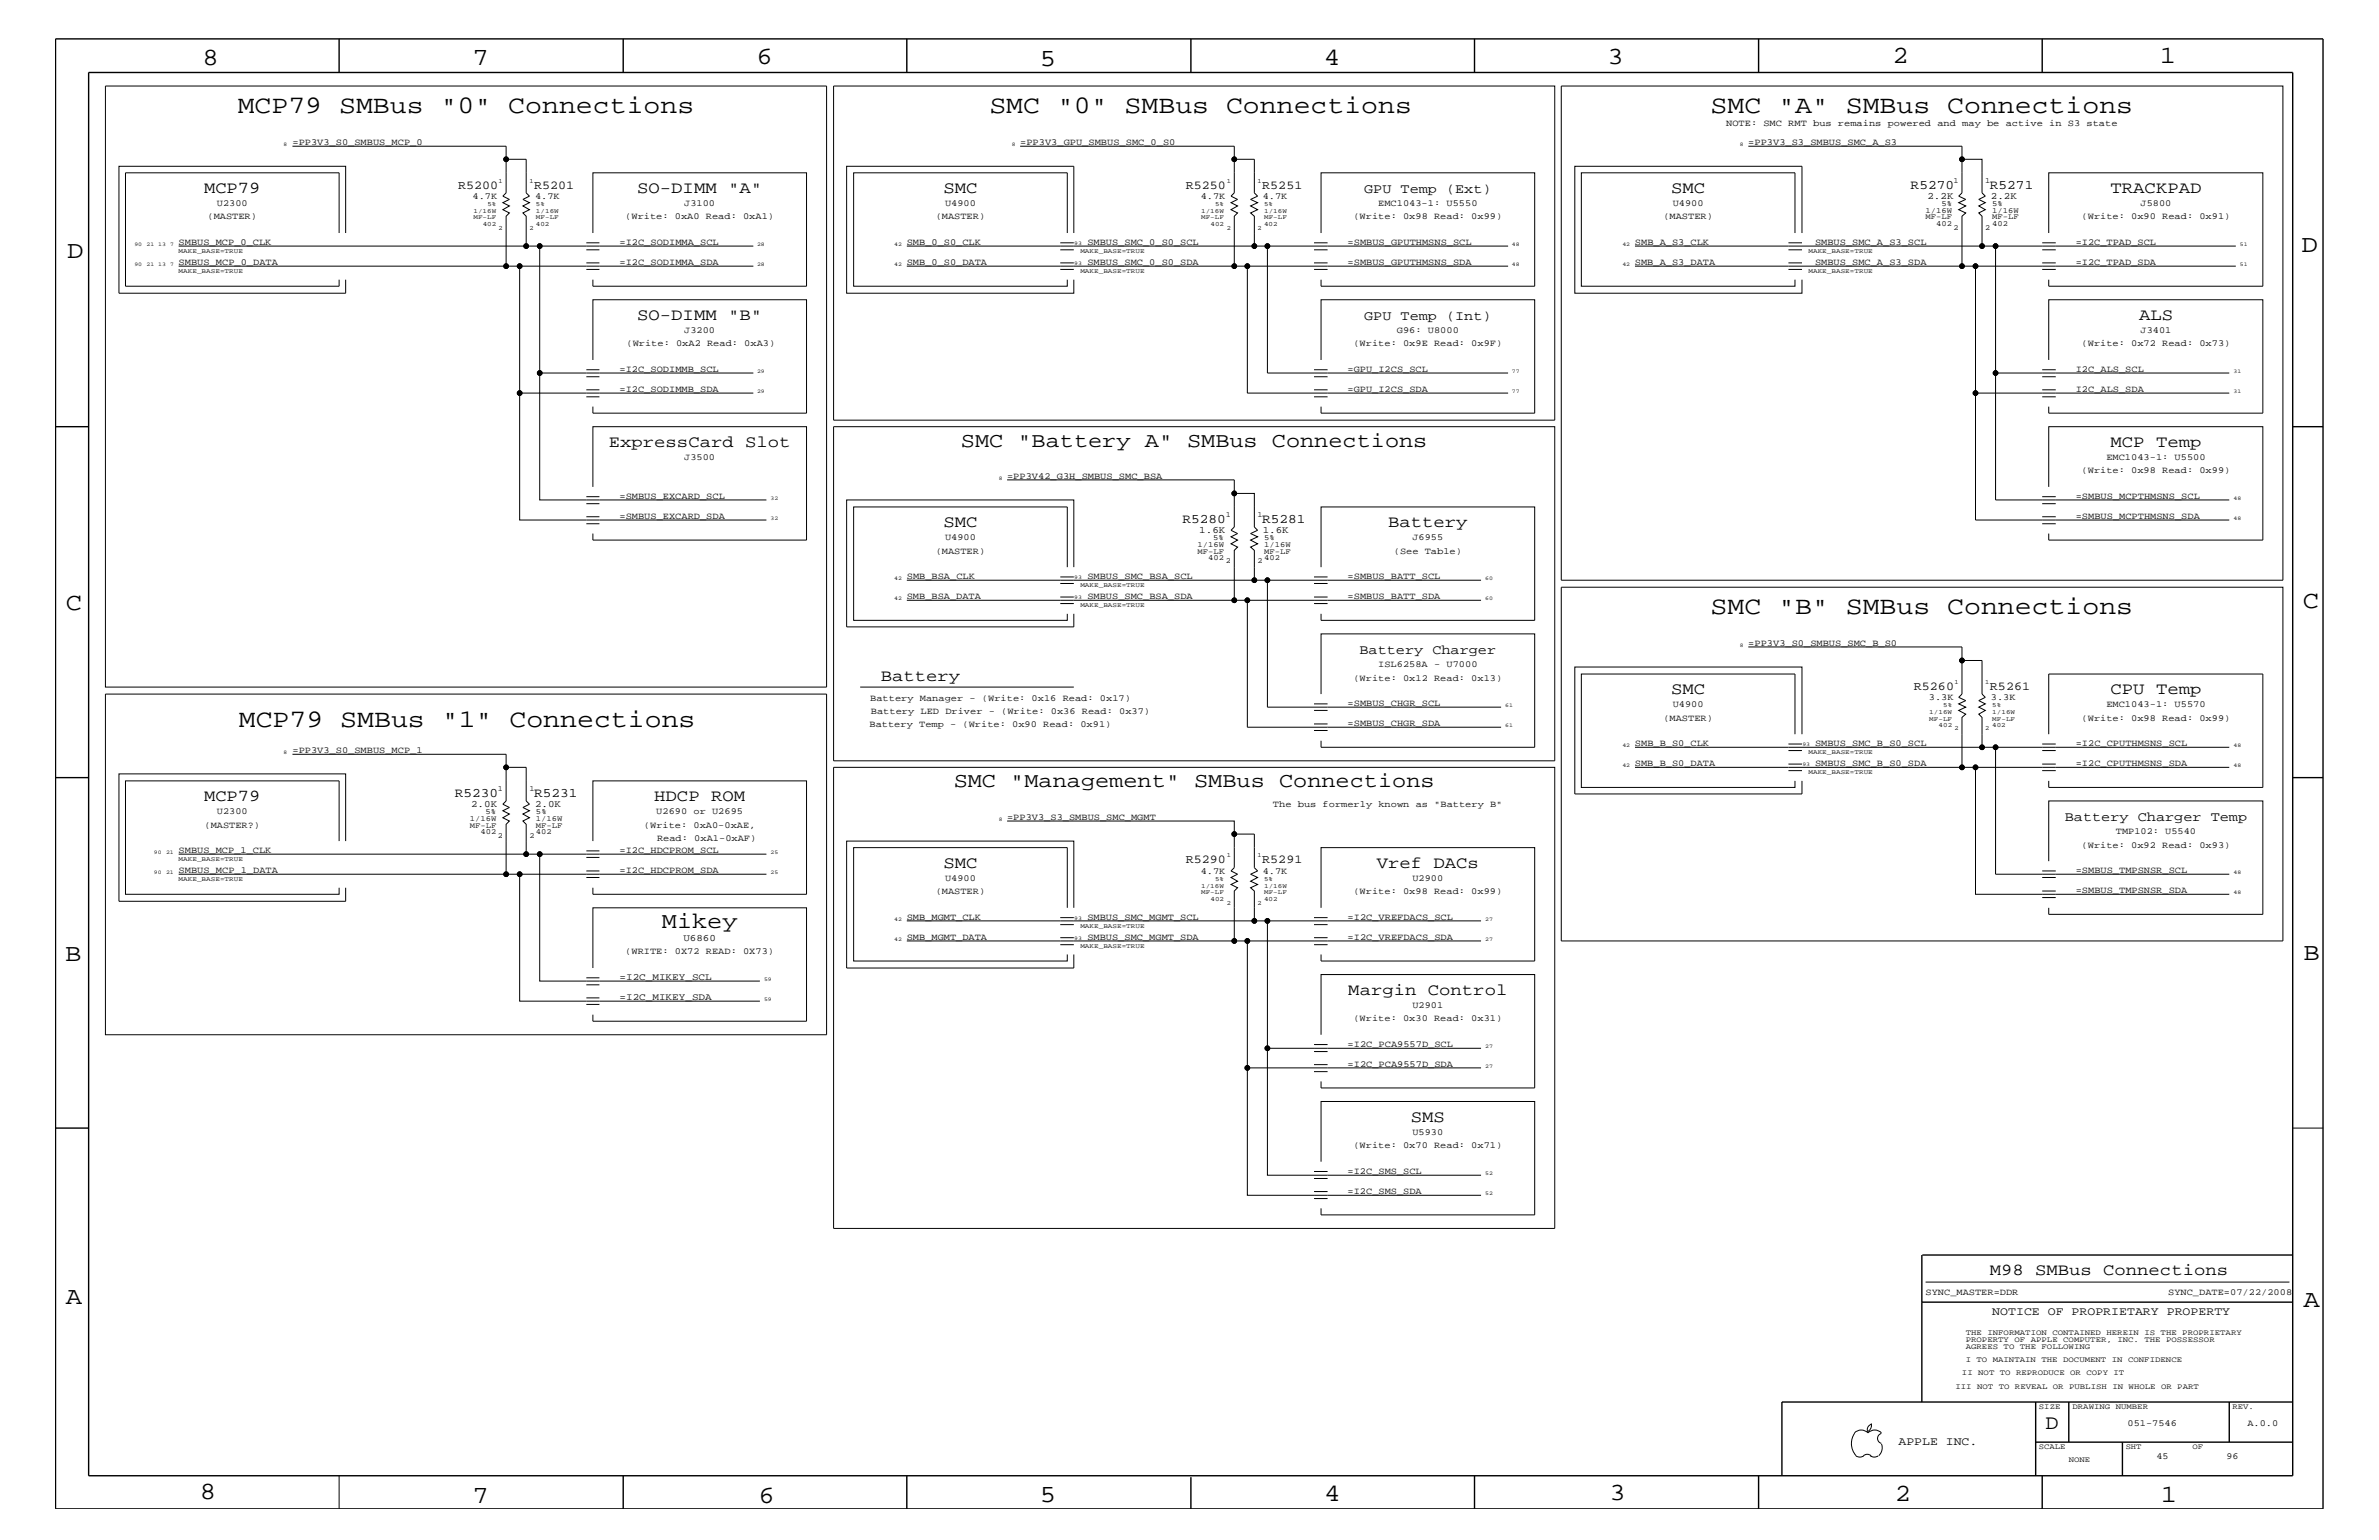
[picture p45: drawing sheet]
<svg xmlns="http://www.w3.org/2000/svg" width="432mm" height="279mm" viewBox="0 0 432 279" stroke-linecap="round" stroke-linejoin="round" font-family="sans-serif">
<defs><g id="words">
<g font-size="4.6">
<text x="43.1" y="20.4">MCP79 SMBus &quot;0&quot; Connections</text>
<text x="179.6" y="20.4">SMC &quot;0&quot; SMBus Connections</text>
<text x="310.5" y="20.4">SMC &quot;A&quot; SMBus Connections</text>
<text x="310.5" y="111.4">SMC &quot;B&quot; SMBus Connections</text>
<text x="43.3" y="131.9">MCP79 SMBus &quot;1&quot; Connections</text>
</g>
<g font-size="4.5">
<text x="36.7" y="11.7">8</text>
<text x="85.8" y="11.7">7</text>
<text x="137.3" y="11.5">6</text>
<text x="240.3" y="11.7">4</text>
<text x="291.8" y="11.5">3</text>
<text x="343.5" y="11.5">2</text>
<text x="392" y="11.5">1</text>
<text x="188.7" y="12.1">5</text>
<text x="12.2" y="46.8">D</text>
<text x="417.7" y="45.7">D</text>
<text x="11.9" y="110.6">C</text>
<text x="418" y="110.3">C</text>
<text x="11.9" y="174.3">B</text>
<text x="418.1" y="174.2">B</text>
<text x="11.9" y="236.7">A</text>
<text x="418.1" y="237.1">A</text>
<text x="36.2" y="271.9">8</text>
<text x="85.8" y="272.7">7</text>
<text x="137.7" y="272.7">6</text>
<text x="188.7" y="272.5">5</text>
<text x="240.4" y="272.3">4</text>
<text x="292.1" y="272.2">3</text>
<text x="343.9" y="272.3">2</text>
<text x="392.2" y="272.6">1</text>
</g>
<text font-size="4.1" x="120.1" y="168.3">Mikey</text>
<g font-size="3.8">
<text x="174.4" y="81.1">SMC &quot;Battery A&quot; SMBus Connections</text>
<text x="173.1" y="142.9">SMC &quot;Management&quot; SMBus Connections</text>
</g>
<text font-size="3.7" x="371.3" y="259.3">D</text>
<g font-size="3">
<text x="37" y="35">MCP79</text>
<text x="115.7" y="35">SO-DIMM &quot;A&quot;</text>
<text x="171.2" y="35">SMC</text>
<text x="303.3" y="35">SMC</text>
<text x="383.1" y="35">TRACKPAD</text>
<text x="115.7" y="58">SO-DIMM &quot;B&quot;</text>
<text x="388.2" y="58">ALS</text>
<text x="110.5" y="81.1">ExpressCard Slot</text>
<text x="383.1" y="81.1">MCP Temp</text>
<text x="171.2" y="95.6">SMC</text>
<text x="252" y="95.6">Battery</text>
<text x="159.9" y="123.5">Battery</text>
<text x="303.3" y="125.9">SMC</text>
<text x="383.1" y="125.9">CPU Temp</text>
<text x="37" y="145.3">MCP79</text>
<text x="118.7" y="145.3">HDCP ROM</text>
<text x="171.2" y="157.4">SMC</text>
<text x="249.9" y="157.4">Vref DACs</text>
<text x="244.7" y="180.5">Margin Control</text>
<text x="256.1" y="203.5">SMS</text>
<text x="361.1" y="231.3">M98 SMBus Connections</text>
</g>
<g font-size="2.5">
<text x="247.6" y="35">GPU Temp (Ext)</text>
<text x="247.6" y="58">GPU Temp (Int)</text>
<text x="246.8" y="118.6">Battery Charger</text>
<text x="374.8" y="149">Battery Charger Temp</text>
</g>
<g font-size="2.4">
<text x="346.8" y="34.2">R5270</text>
<text x="361.2" y="34.2">R5271</text>
<text x="214.6" y="94.9">R5280</text>
<text x="229.1" y="94.9">R5281</text>
<text x="82.5" y="144.6">R5230</text>
<text x="96.9" y="144.6">R5231</text>
</g>
<g font-size="2.2">
<text x="83.1" y="34.2">R5200</text>
<text x="96.9" y="34.2">R5201</text>
<text x="215.2" y="34.2">R5250</text>
<text x="229.1" y="34.2">R5251</text>
<text x="347.4" y="125.2">R5260</text>
<text x="361.2" y="125.2">R5261</text>
<text x="215.2" y="156.7">R5290</text>
<text x="229.1" y="156.7">R5291</text>
</g>
<g font-size="2.1">
<text x="361.6" y="238.6">NOTICE OF PROPRIETARY PROPERTY</text>
<text x="344.6" y="262.2">APPLE INC.</text>
</g>
<g font-size="1.8">
<text x="349.8" y="36.1">2.2K</text>
<text x="361.4" y="36.1">2.2K</text>
<text x="217.7" y="96.7">1.6K</text>
<text x="229.2" y="96.7">1.6K</text>
<text x="85.5" y="146.4">2.0K</text>
<text x="97.1" y="146.4">2.0K</text>
<text x="124" y="170.7">U6860</text>
<text x="112.4" y="177.7">=I2C_MIKEY_SCL</text>
<text x="112.4" y="181.4">=I2C_MIKEY_SDA</text>
</g>
<g font-size="1.7">
<text x="313.3" y="22.9">NOTE: SMC RMT bus remains powered and may be active in S3 state</text>
<text x="53.1" y="26.3">=PP3V3_S0_SMBUS_MCP_0</text>
<text x="185.2" y="26.3">=PP3V3_GPU_SMBUS_SMC_0_S0</text>
<text x="317.3" y="26.3">=PP3V3_S3_SMBUS_SMC_A_S3</text>
<text x="37.7" y="39.8">(MASTER)</text>
<text x="39.4" y="37.4">U2300</text>
<text x="85.8" y="36.1">4.7K</text>
<text x="97.1" y="36.1">4.7K</text>
<text x="113.5" y="39.8">(Write: 0xA0 Read: 0xA1)</text>
<text x="124.2" y="37.4">J3100</text>
<text x="169.8" y="39.8">(MASTER)</text>
<text x="171.5" y="37.4">U4900</text>
<text x="217.9" y="36.1">4.7K</text>
<text x="229.2" y="36.1">4.7K</text>
<text x="245.7" y="39.8">(Write: 0x98 Read: 0x99)</text>
<text x="250.1" y="37.4">EMC1043-1: U5550</text>
<text x="301.9" y="39.8">(MASTER)</text>
<text x="303.6" y="37.4">U4900</text>
<text x="377.8" y="39.8">(Write: 0x90 Read: 0x91)</text>
<text x="388.5" y="37.4">J5800</text>
<text x="32.4" y="44.4">SMBUS_MCP_0_CLK</text>
<text x="112.4" y="44.4">=I2C_SODIMMA_SCL</text>
<text x="164.6" y="44.4">SMB_0_S0_CLK</text>
<text x="197.4" y="44.4">SMBUS_SMC_0_S0_SCL</text>
<text x="244.6" y="44.4">=SMBUS_GPUTHMSNS_SCL</text>
<text x="296.8" y="44.4">SMB_A_S3_CLK</text>
<text x="329.4" y="44.4">SMBUS_SMC_A_S3_SCL</text>
<text x="376.8" y="44.4">=I2C_TPAD_SCL</text>
<text x="32.4" y="48">SMBUS_MCP_0_DATA</text>
<text x="112.4" y="48">=I2C_SODIMMA_SDA</text>
<text x="164.6" y="48">SMB_0_S0_DATA</text>
<text x="197.4" y="48">SMBUS_SMC_0_S0_SDA</text>
<text x="244.6" y="48">=SMBUS_GPUTHMSNS_SDA</text>
<text x="296.8" y="48">SMB_A_S3_DATA</text>
<text x="329.4" y="48">SMBUS_SMC_A_S3_SDA</text>
<text x="376.8" y="48">=I2C_TPAD_SDA</text>
<text x="113.7" y="62.9">(Write: 0xA2 Read: 0xA3)</text>
<text x="124.2" y="60.4">J3200</text>
<text x="245.7" y="62.9">(Write: 0x9E Read: 0x9F)</text>
<text x="253.5" y="60.4">G96: U8000</text>
<text x="377.8" y="62.9">(Write: 0x72 Read: 0x73)</text>
<text x="388.5" y="60.4">J3401</text>
<text x="112.4" y="71.1">=I2C_SODIMMB_SDA</text>
<text x="112.4" y="67.5">=I2C_SODIMMB_SCL</text>
<text x="244.6" y="71.1">=GPU_I2CS_SDA</text>
<text x="244.6" y="67.5">=GPU_I2CS_SCL</text>
<text x="376.8" y="67.5">I2C_ALS_SCL</text>
<text x="376.8" y="71.1">I2C_ALS_SDA</text>
<text x="124.2" y="83.5">J3500</text>
<text x="382.3" y="83.5">EMC1043-1: U5500</text>
<text x="182.8" y="86.9">=PP3V42_G3H_SMBUS_SMC_BSA</text>
<text x="377.8" y="85.9">(Write: 0x98 Read: 0x99)</text>
<text x="112.4" y="94.2">=SMBUS_EXCARD_SDA</text>
<text x="112.4" y="90.5">=SMBUS_EXCARD_SCL</text>
<text x="376.8" y="94.2">=SMBUS_MCPTHMSNS_SDA</text>
<text x="376.8" y="90.5">=SMBUS_MCPTHMSNS_SCL</text>
<text x="169.8" y="100.4">(MASTER)</text>
<text x="171.5" y="98">U4900</text>
<text x="253" y="100.4">(See Table)</text>
<text x="256.4" y="98">J6955</text>
<text x="164.6" y="105">SMB_BSA_CLK</text>
<text x="197.4" y="105">SMBUS_SMC_BSA_SCL</text>
<text x="244.6" y="105">=SMBUS_BATT_SCL</text>
<text x="164.6" y="108.7">SMB_BSA_DATA</text>
<text x="197.4" y="108.7">SMBUS_SMC_BSA_SDA</text>
<text x="244.6" y="108.7">=SMBUS_BATT_SDA</text>
<text x="317.3" y="117.2">=PP3V3_S0_SMBUS_SMC_B_S0</text>
<text x="245.7" y="123.5">(Write: 0x12 Read: 0x13)</text>
<text x="250.1" y="121">ISL6258A - U7000</text>
<text x="157.8" y="131.9">Battery Temp - (Write: 0x90 Read: 0x91)</text>
<text x="157.9" y="127.1">Battery Manager - (Write: 0x16 Read: 0x17)</text>
<text x="158.1" y="129.6">Battery LED Driver - (Write: 0x36 Read: 0x37)</text>
<text x="244.6" y="131.7">=SMBUS_CHGR_SDA</text>
<text x="244.6" y="128">=SMBUS_CHGR_SCL</text>
<text x="301.9" y="130.8">(MASTER)</text>
<text x="303.6" y="128.3">U4900</text>
<text x="350.1" y="127">3.3K</text>
<text x="361.4" y="127">3.3K</text>
<text x="377.8" y="130.8">(Write: 0x98 Read: 0x99)</text>
<text x="382.3" y="128.3">EMC1043-1: U5570</text>
<text x="53.1" y="136.6">=PP3V3_S0_SMBUS_MCP_1</text>
<text x="296.8" y="135.3">SMB_B_S0_CLK</text>
<text x="329.4" y="135.3">SMBUS_SMC_B_S0_SCL</text>
<text x="376.8" y="135.3">=I2C_CPUTHMSNS_SCL</text>
<text x="296.8" y="139">SMB_B_S0_DATA</text>
<text x="329.4" y="139">SMBUS_SMC_B_S0_SDA</text>
<text x="376.8" y="139">=I2C_CPUTHMSNS_SDA</text>
<text x="39.4" y="147.7">U2300</text>
<text x="119.1" y="147.7">U2690 or U2695</text>
<text x="182.8" y="148.7">=PP3V3_S3_SMBUS_SMC_MGMT</text>
<text x="231.1" y="146.5">The bus formerly known as &quot;Battery B&quot;</text>
<text x="32.4" y="154.7">SMBUS_MCP_1_CLK</text>
<text x="37.1" y="150.1">(MASTER?)</text>
<text x="112.4" y="154.7">=I2C_HDCPROM_SCL</text>
<text x="116.9" y="150.1">(Write: 0xA0-0xAE,</text>
<text x="119.3" y="152.6">Read: 0xA1-0xAF)</text>
<text x="377.8" y="153.8">(Write: 0x92 Read: 0x93)</text>
<text x="384" y="151.3">TMP102: U5540</text>
<text x="32.4" y="158.4">SMBUS_MCP_1_DATA</text>
<text x="112.4" y="158.4">=I2C_HDCPROM_SDA</text>
<text x="171.5" y="159.9">U4900</text>
<text x="217.9" y="158.5">4.7K</text>
<text x="229.2" y="158.5">4.7K</text>
<text x="256.4" y="159.9">U2900</text>
<text x="376.8" y="158.4">=SMBUS_TMPSNSR_SCL</text>
<text x="376.8" y="162">=SMBUS_TMPSNSR_SDA</text>
<text x="164.6" y="166.9">SMB_MGMT_CLK</text>
<text x="169.8" y="162.2">(MASTER)</text>
<text x="197.4" y="166.9">SMBUS_SMC_MGMT_SCL</text>
<text x="244.6" y="166.9">=I2C_VREFDACS_SCL</text>
<text x="245.7" y="162.2">(Write: 0x98 Read: 0x99)</text>
<text x="113.5" y="173.2">(WRITE: 0X72 READ: 0X73)</text>
<text x="164.6" y="170.5">SMB_MGMT_DATA</text>
<text x="197.4" y="170.5">SMBUS_SMC_MGMT_SDA</text>
<text x="244.6" y="170.5">=I2C_VREFDACS_SDA</text>
<text x="245.7" y="185.3">(Write: 0x30 Read: 0x31)</text>
<text x="256.4" y="182.9">U2901</text>
<text x="244.6" y="189.9">=I2C_PCA9557D_SCL</text>
<text x="244.6" y="193.6">=I2C_PCA9557D_SDA</text>
<text x="245.7" y="208.3">(Write: 0x70 Read: 0x71)</text>
<text x="256.4" y="205.9">U5930</text>
<text x="244.6" y="213">=I2C_SMS_SCL</text>
<text x="244.6" y="216.6">=I2C_SMS_SDA</text>
<text x="349.5" y="235">SYNC_MASTER=DDR</text>
<text x="393.5" y="235">SYNC_DATE=07/22/2008</text>
<text x="386.2" y="258.7">051-7546</text>
<text x="407.9" y="258.7">A.0.0</text>
<text x="391.4" y="264.7">45</text>
<text x="404.1" y="264.7">96</text>
</g>
<g font-size="1.4">
<text x="354.6" y="33.1">1</text>
<text x="360.3" y="33.1">1</text>
<text x="349.5" y="39.8">MF-LF</text>
<text x="349.5" y="38.6">1/16W</text>
<text x="351.5" y="41">402</text>
<text x="352.4" y="37.4">5%</text>
<text x="354.6" y="41.7">2</text>
<text x="360.3" y="41.7">2</text>
<text x="361.6" y="41">402</text>
<text x="361.6" y="39.8">MF-LF</text>
<text x="361.6" y="38.6">1/16W</text>
<text x="361.6" y="37.4">5%</text>
<text x="222.5" y="93.8">1</text>
<text x="228.3" y="93.8">1</text>
<text x="217.3" y="99.3">1/16W</text>
<text x="217.3" y="100.4">MF-LF</text>
<text x="219.3" y="101.6">402</text>
<text x="220.2" y="98">5%</text>
<text x="229.4" y="98">5%</text>
<text x="229.4" y="99.3">1/16W</text>
<text x="229.4" y="100.4">MF-LF</text>
<text x="229.4" y="101.6">402</text>
<text x="222.5" y="102.2">2</text>
<text x="228.3" y="102.2">2</text>
<text x="90.3" y="143.5">1</text>
<text x="96.1" y="143.5">1</text>
<text x="85.3" y="149">1/16W</text>
<text x="88.1" y="147.7">5%</text>
<text x="97.3" y="149">1/16W</text>
<text x="97.3" y="147.7">5%</text>
<text x="85.3" y="150.1">MF-LF</text>
<text x="87.2" y="151.3">402</text>
<text x="90.3" y="152">2</text>
<text x="96.1" y="152">2</text>
<text x="97.3" y="150.1">MF-LF</text>
<text x="97.3" y="151.3">402</text>
<text x="356.8" y="242.3">THE INFORMATION CONTAINED HEREIN IS THE PROPRIETARY</text>
<text x="356.8" y="243.5">PROPERTY OF APPLE COMPUTER, INC. THE POSSESSOR</text>
<text x="356.8" y="244.7">AGREES TO THE FOLLOWING</text>
<text x="354.9" y="252">III NOT TO REVEAL OR PUBLISH IN WHOLE OR PART</text>
<text x="356.1" y="249.5">II NOT TO REPRODUCE OR COPY IT</text>
<text x="356.8" y="247.1">I TO MAINTAIN THE DOCUMENT IN CONFIDENCE</text>
<text x="370.1" y="255.6">SIZE</text>
<text x="376.2" y="255.6">DRAWING NUMBER</text>
<text x="405.2" y="255.6">REV.</text>
<text x="370.1" y="262.9">SCALE</text>
<text x="385.8" y="262.9">SHT</text>
<text x="397.9" y="262.9">OF</text>
<text x="375.5" y="265.3">NONE</text>
</g>
<g font-size="1.2">
<text x="90.5" y="33.1">1</text>
<text x="96.1" y="33.1">1</text>
<text x="222.7" y="33.1">1</text>
<text x="228.3" y="33.1">1</text>
<text x="85.9" y="39.8">MF-LF</text>
<text x="85.9" y="38.6">1/16W</text>
<text x="87.6" y="41">402</text>
<text x="88.5" y="37.4">5%</text>
<text x="90.5" y="41.7">2</text>
<text x="96.1" y="41.7">2</text>
<text x="97.3" y="41">402</text>
<text x="97.3" y="39.8">MF-LF</text>
<text x="97.3" y="37.4">5%</text>
<text x="97.3" y="38.6">1/16W</text>
<text x="218" y="38.6">1/16W</text>
<text x="218" y="39.8">MF-LF</text>
<text x="219.7" y="41">402</text>
<text x="220.6" y="37.4">5%</text>
<text x="222.7" y="41.7">2</text>
<text x="228.3" y="41.7">2</text>
<text x="229.4" y="39.8">MF-LF</text>
<text x="229.4" y="37.4">5%</text>
<text x="229.4" y="38.6">1/16W</text>
<text x="229.4" y="41">402</text>
<text x="32.4" y="45.9">MAKE_BASE=TRUE</text>
<text x="196.1" y="45.9">MAKE_BASE=TRUE</text>
<text x="328.3" y="45.9">MAKE_BASE=TRUE</text>
<text x="32.4" y="49.6">MAKE_BASE=TRUE</text>
<text x="196.1" y="49.6">MAKE_BASE=TRUE</text>
<text x="328.3" y="49.6">MAKE_BASE=TRUE</text>
<text x="196.1" y="106.5">MAKE_BASE=TRUE</text>
<text x="196.1" y="110.2">MAKE_BASE=TRUE</text>
<text x="354.8" y="124.1">1</text>
<text x="360.3" y="124.1">1</text>
<text x="350.2" y="130.8">MF-LF</text>
<text x="350.2" y="129.6">1/16W</text>
<text x="351.9" y="131.9">402</text>
<text x="352.7" y="128.3">5%</text>
<text x="361.6" y="129.6">1/16W</text>
<text x="361.6" y="128.3">5%</text>
<text x="361.6" y="130.8">MF-LF</text>
<text x="361.6" y="131.9">402</text>
<text x="328.3" y="136.8">MAKE_BASE=TRUE</text>
<text x="354.8" y="132.5">2</text>
<text x="360.3" y="132.5">2</text>
<text x="328.3" y="140.4">MAKE_BASE=TRUE</text>
<text x="222.7" y="155.6">1</text>
<text x="228.3" y="155.6">1</text>
<text x="32.4" y="159.9">MAKE_BASE=TRUE</text>
<text x="32.4" y="156.2">MAKE_BASE=TRUE</text>
<text x="218" y="161.1">1/16W</text>
<text x="220.6" y="159.9">5%</text>
<text x="229.4" y="159.9">5%</text>
<text x="229.4" y="161.1">1/16W</text>
<text x="218" y="162.2">MF-LF</text>
<text x="219.7" y="163.5">402</text>
<text x="222.7" y="164.1">2</text>
<text x="228.3" y="164.1">2</text>
<text x="229.4" y="163.5">402</text>
<text x="229.4" y="162.2">MF-LF</text>
<text x="196.1" y="172">MAKE_BASE=TRUE</text>
<text x="196.1" y="168.3">MAKE_BASE=TRUE</text>
</g>
<g font-size="1">
<text x="51.5" y="26.5">8</text>
<text x="183.6" y="26.5">8</text>
<text x="315.8" y="26.5">8</text>
<text x="24.4" y="44.6">90</text>
<text x="26.6" y="44.6">21 13</text>
<text x="30.9" y="44.6">7</text>
<text x="137.4" y="44.6">28</text>
<text x="162.3" y="44.6">42</text>
<text x="195" y="44.4">93</text>
<text x="274.4" y="44.6">48</text>
<text x="294.5" y="44.6">42</text>
<text x="406.6" y="44.6">51</text>
<text x="24.4" y="48.3">90</text>
<text x="26.6" y="48.3">21 13</text>
<text x="30.9" y="48.3">7</text>
<text x="137.4" y="48.3">28</text>
<text x="162.3" y="48.3">42</text>
<text x="195" y="48">93</text>
<text x="274.4" y="48.3">48</text>
<text x="294.5" y="48.3">42</text>
<text x="406.6" y="48.3">51</text>
<text x="137.4" y="67.7">29</text>
<text x="137.4" y="71.3">29</text>
<text x="274.4" y="71.3">77</text>
<text x="274.4" y="67.7">77</text>
<text x="405.4" y="67.7">31</text>
<text x="405.4" y="71.3">31</text>
<text x="181.3" y="87.1">8</text>
<text x="139.9" y="94.3">32</text>
<text x="139.9" y="90.7">32</text>
<text x="405.4" y="94.3">48</text>
<text x="405.4" y="90.7">48</text>
<text x="162.3" y="105.3">42</text>
<text x="195" y="105">93</text>
<text x="269.6" y="105.3">60</text>
<text x="162.3" y="108.9">42</text>
<text x="195" y="108.7">93</text>
<text x="269.6" y="108.9">60</text>
<text x="315.8" y="117.4">8</text>
<text x="273.2" y="131.9">61</text>
<text x="273.2" y="128.3">61</text>
<text x="51.5" y="136.8">8</text>
<text x="294.5" y="135.6">42</text>
<text x="327.2" y="135.3">93</text>
<text x="405.4" y="135.6">48</text>
<text x="294.5" y="139.2">42</text>
<text x="327.2" y="139">93</text>
<text x="405.4" y="139.2">48</text>
<text x="181.3" y="149">8</text>
<text x="27.9" y="155">90</text>
<text x="30.1" y="155">21</text>
<text x="139.9" y="155">25</text>
<text x="27.9" y="158.6">90</text>
<text x="30.1" y="158.6">21</text>
<text x="139.9" y="158.6">25</text>
<text x="405.4" y="158.6">48</text>
<text x="162.3" y="167.1">42</text>
<text x="195" y="166.9">93</text>
<text x="269.6" y="167.1">27</text>
<text x="405.4" y="162.2">48</text>
<text x="162.3" y="170.7">42</text>
<text x="195" y="170.5">93</text>
<text x="269.6" y="170.7">27</text>
<text x="138.7" y="178">59</text>
<text x="138.7" y="181.6">59</text>
<text x="269.6" y="190.2">27</text>
<text x="269.6" y="193.7">27</text>
<text x="269.6" y="213.2">52</text>
<text x="269.6" y="216.9">52</text>
</g>
</g></defs>
<g fill="none" stroke="#000" stroke-width=".18">
<path d="M19.1 15.6h130.9v109.1h-130.9zM151.3 15.6h130.9v60.6h-130.9zM283.4 15.6h131v89.7h-131zM53.1 26.5h38.8v8.5l-.6 .6 1.2 .6-1.2 .6 1.2 .6-1.2 .6 1.2 .6-.6 .6v9.1h2.4M91.9 28.9h3.6v6.1l.6 .6-1.2 .6 1.2 .6-1.2 .6 1.2 .6-1.2 .6 .6 .6v5.4M185.2 26.5h38.8v2.4M317.3 26.5h38.8v2.4M32.4 48.3h59.5M32.4 44.6h104.3M61.6 42.3v-10.9h-38.8v20.5h38.8v-1.2M62.7 42.3v-12.1h-41.1v23h41.1v-2.5M94.3 48.3v23h42.4"/>
<path d="M94.3 48.3h42.4M98 44.6v23.1M106.4 48.9h2.4M106.4 47.7h2.4M106.4 45.3h2.4M106.4 44.1h2.4M107.6 42.3v-10.9h38.8v20.5h-38.8v-1.2M164.6 44.6h109.1M192.4 48.9h2.5M192.4 47.7h2.5M192.4 45.3h2.5M192.4 44.1h2.5"/>
<path d="M193.7 42.3v-10.9h-38.8v20.5h38.8v-1.2M194.9 42.3v-12.1h-41.2v23h41.2v-2.5M224 48.3h49.7M226.4 48.3v23h47.3M227.7 44.6v-5.4l-.7-.6 1.3-.6-1.3-.6 1.3-.6-1.3-.6 1.3-.6-.6-.6v-6.1h-3.7v6.1l-.6 .6 1.2 .6-1.2 .6 1.2 .6-1.2 .6 1.2 .6-.6 .6v9.1h-59.4M230 44.6v23.1h43.7M238.5 48.9h2.5M238.5 47.7h2.5M238.5 45.3h2.5M238.5 44.1h2.5M239.8 42.3v-10.9h38.8v20.5h-38.8v-1.2M296.8 44.6h62.9v-5.4l-.5-.6 1.1-.6-1.1-.6 1.1-.6-1.1-.6 1.1-.6-.6-.6v-6.1h-3.6v6.1l-.6 .6 1.3 .6-1.3 .6 1.3 .6-1.3 .6 1.3 .6-.7 .6v9.1"/>
<path d="M296.8 48.3h61.8M324.6 48.9h2.5M324.6 47.7h2.5M324.6 45.3h2.5M324.6 44.1h2.5M325.8 42.3v-10.9h-38.8v20.5h38.8v-1.2M327.1 42.3v-12.1h-41.3v23h41.3v-2.5M359.7 44.6h46.1M362.2 44.6v46.1h42.4M370.7 48.9h2.4M370.7 47.7h2.4M370.7 45.3h2.4"/>
<path d="M370.7 44.1h2.4M371.9 42.3v-10.9h38.8v20.5h-38.8v-1.2M405.8 48.3h-47.2v23h46M94.3 71.3v23h44.8M98 67.7v23h41.1M98 67.7h38.7M106.4 72h2.4M106.4 70.7h2.4M106.4 68.4h2.4M106.4 67.1h2.4M107.6 65.3v-10.9h38.8v20.6h-38.8v-1.2M151.3 77.4h130.9v60.6h-130.9z"/>
<path d="M238.5 72h2.5M238.5 70.7h2.5M238.5 68.4h2.5M238.5 67.1h2.5M239.8 65.3v-10.9h38.8v20.6h-38.8v-1.2M358.6 71.3v23h46M362.2 67.7h42.4M370.7 72h2.4M370.7 70.7h2.4M370.7 68.4h2.4M370.7 67.1h2.4M371.9 65.3v-10.9h38.8v20.6h-38.8v-1.2"/>
<path d="M106.4 91.4h2.4M106.4 90.1h2.4M106.4 95h2.4M106.4 93.8h2.4M107.6 88.3v-10.9h38.8v20.6h-38.8v-1.2M182.8 87.1h41.2v2.4h3.7v6.1l.6 .6-1.3 .6 1.3 .6-1.3 .6 1.3 .7-1.3 .6 .7 .6v5.4M224 89.5v6.1l-.6 .6 1.2 .6-1.2 .6 1.2 .6-1.2 .7 1.2 .6-.6 .6v9h-59.4M370.7 91.4h2.4M370.7 90.1h2.4M370.7 95h2.4M370.7 93.8h2.4M371.9 88.3v-10.9h38.8v20.6h-38.8v-1.2"/>
<path d="M164.6 105.3h104.2M192.4 109.5h2.5M192.4 108.3h2.5M192.4 105.9h2.5M192.4 104.7h2.5M193.7 102.9v-10.9h-38.8v20.6h38.8v-1.2M194.9 102.9v-12.2h-41.2v23h41.2v-2.3M224 108.9h44.8M226.4 108.9v23h46.1M230 105.3v23h42.5M238.5 109.5h2.5M238.5 108.3h2.5"/>
<path d="M238.5 105.9h2.5M238.5 104.7h2.5M239.8 102.9v-10.9h38.8v20.6h-38.8v-1.2M283.4 106.5h131v64.2h-131zM317.3 117.4h38.8v2.4M19.1 125.9h130.9v61.8h-130.9zM53.1 136.8h38.8v8.5l-.6 .6 1.2 .6-1.2 .6 1.2 .6-1.2 .7 1.2 .6-.6 .5v9.1h2.4M91.9 139.2h3.6v6.1l.6 .6-1.2 .6 1.2 .6-1.2 .6 1.2 .7-1.2 .6 .6 .5v5.5M151.3 139.2h130.9v83.7h-130.9zM156.1 124.7h38.8M238.5 132.5h2.5M238.5 131.3h2.5"/>
<path d="M238.5 128.9h2.5M238.5 127.7h2.5M239.8 125.9v-10.9h38.8v20.6h-38.8v-1.2M296.8 135.6h65.4M324.6 139.8h2.5M324.6 138.6h2.5M324.6 136.2h2.5M324.6 135h2.5M325.8 133.2v-10.9h-38.8v20.6h38.8v-1.2M327.1 133.2v-12.2h-41.3v23h41.3v-2.3M356.1 139.2h2.5M359.7 135.6v-5.4l-.5-.6 1.1-.7-1.1-.6 1.1-.6-1.1-.6 1.1-.6-.6-.6v-6.1h-3.6v6.1l-.6 .6 1.3 .6-1.3 .6 1.3 .6-1.3 .6 1.3 .7-.7 .6v9h-59.3"/>
<path d="M370.7 139.8h2.4M370.7 138.6h2.4M370.7 136.2h2.4M370.7 135h2.4M371.9 133.2v-10.9h38.8v20.6h-38.8v-1.2M404.6 135.6h-42.4v23h42.4M404.6 139.2h-46v23h46M32.4 158.6h59.5M32.4 155h106.7M61.6 152.6v-10.9h-38.8v20.5h38.8v-1.1M62.7 152.6v-12.2h-41.1v23.1h41.1v-2.4M94.3 158.6v23h43.6"/>
<path d="M94.3 158.6h44.8M98 155v23h39.9M106.4 159.2h2.4M106.4 158h2.4M106.4 155.6h2.4M106.4 154.4h2.4M107.6 152.6v-10.9h38.8v20.5h-38.8v-1.1M182.8 149h41.2v2.3h3.7v6.1l.6 .6-1.3 .6 1.3 .6-1.3 .7 1.3 .6-1.3 .6 .7 .6v5.4M224 151.3v6.1l-.6 .6 1.2 .6-1.2 .6 1.2 .7-1.2 .6 1.2 .6-.6 .6v9h-59.4M370.7 159.2h2.4M370.7 158h2.4M371.9 156.2v-10.9h38.8v20.6h-38.8v-1.2"/>
<path d="M106.4 178.7h2.4M106.4 177.4h2.4M107.6 175.6v-10.9h38.8v20.6h-38.8v-1.2M164.6 167.1h65.4M192.4 167.8h2.5M192.4 166.5h2.5M192.4 171.4h2.5M192.4 170.1h2.5M193.7 164.7v-10.9h-38.8v20.6h38.8v-1.2M194.9 164.7v-12.1h-41.2v23h41.2v-2.4M224 170.7h2.4M238.5 167.8h2.5"/>
<path d="M238.5 166.5h2.5M238.5 171.4h2.5M238.5 170.1h2.5M239.8 164.7v-10.9h38.8v20.6h-38.8v-1.2M268.8 170.7h-42.4v23h42.4M268.8 167.1h-38.8v23.1h38.8M370.7 162.8h2.4M370.7 161.7h2.4M106.4 182.2h2.4M106.4 181h2.4M226.4 193.7v23.2h42.4M230 190.2v23h38.8"/>
<path d="M238.5 190.8h2.5M238.5 189.5h2.5M238.5 194.4h2.5M238.5 193.2h2.5M239.8 187.7v-10.9h38.8v20.6h-38.8v-1.2M238.5 217.5h2.5M238.5 216.2h2.5M238.5 213.8h2.5M238.5 212.5h2.5M239.8 210.8v-11h38.8v20.6h-38.8v-1.2M416.1 204.7h5.5M349.5 232.6h66"/>
<path d="M336.6 260a1.69 1.69 0 0 1 2.4 0 1.72 1.72 0 0 1 2.5 0M339.6 258.3l.1 .1a1.27 1.27 0 0 1-.7 1.3M339.6 258.4a.99 .99 0 0 0-.6 1.4M61.6 267.7v6.1M336.6 260a3.3 3.3 0 0 0 .3 4.1M336.9 264.1l.7 .3 .7-.3M338.2 264.1l.7-.3 .7 .3M339.5 264.1l.7 .3 .7-.3M341.5 260.1a.93 .93 0 0 0-.7 .9 .93 .93 0 0 0 .7 .9M341.5 262l.1 .7a1.99 1.99 0 0 1-.6 1.4"/>
<circle cx="91.9" cy="28.9" r=".42"/>
<circle cx="224" cy="28.9" r=".42"/>
<circle cx="356.1" cy="28.9" r=".42"/>
<circle cx="91.9" cy="48.3" r=".42"/>
<circle cx="94.3" cy="48.3" r=".42"/>
<circle cx="95.5" cy="44.6" r=".42"/>
<circle cx="98" cy="44.6" r=".42"/>
<circle cx="224" cy="48.3" r=".42"/>
<circle cx="226.4" cy="48.3" r=".42"/>
<circle cx="227.7" cy="44.6" r=".42"/>
<circle cx="230" cy="44.6" r=".42"/>
<circle cx="356.1" cy="48.3" r=".42"/>
<circle cx="358.6" cy="48.3" r=".42"/>
<circle cx="359.7" cy="44.6" r=".42"/>
<circle cx="362.2" cy="44.6" r=".42"/>
<circle cx="94.3" cy="71.3" r=".42"/>
<circle cx="98" cy="67.7" r=".42"/>
<circle cx="358.6" cy="71.3" r=".42"/>
<circle cx="362.2" cy="67.7" r=".42"/>
<circle cx="224" cy="89.5" r=".42"/>
<circle cx="224" cy="108.9" r=".42"/>
<circle cx="226.4" cy="108.9" r=".42"/>
<circle cx="227.7" cy="105.3" r=".42"/>
<circle cx="230" cy="105.3" r=".42"/>
<circle cx="356.1" cy="119.8" r=".42"/>
<circle cx="91.9" cy="139.2" r=".42"/>
<circle cx="356.1" cy="139.2" r=".42"/>
<circle cx="358.6" cy="139.2" r=".42"/>
<circle cx="359.7" cy="135.6" r=".42"/>
<circle cx="362.2" cy="135.6" r=".42"/>
<circle cx="91.9" cy="158.6" r=".42"/>
<circle cx="94.3" cy="158.6" r=".42"/>
<circle cx="95.5" cy="155" r=".42"/>
<circle cx="98" cy="155" r=".42"/>
<circle cx="224" cy="151.3" r=".42"/>
<circle cx="224" cy="170.7" r=".42"/>
<circle cx="226.4" cy="170.7" r=".42"/>
<circle cx="227.7" cy="167.1" r=".42"/>
<circle cx="230" cy="167.1" r=".42"/>
<circle cx="226.4" cy="193.7" r=".42"/>
<circle cx="230" cy="190.2" r=".42"/>
</g>
<g fill="none" stroke="#000" stroke-width=".25">
<path d="M10.1 7.1h411.5v266.7h-411.5zM16.1 13.2h400v254.5h-400zM61.6 7.1v6.1M113.1 7.1v6.1M164.6 7.1v6.1M216.2 7.1v6.1M267.6 7.1v6.1M319.2 7.1v6.1M370.7 7.1v6.1M10.1 77.4h6M416.1 77.4h5.5M10.1 141.1h6"/>
<path d="M416.1 141.1h5.5M10.1 204.7h6M348.8 236.2h67.3M348.8 227.7v26.7M348.9 227.7h67.2M369.5 254.4v13.3M375.5 254.4v7.2M404.6 254.4v7.2M416.1 254.4h-92.7v13.3M113.1 267.7v6.1M164.6 267.7v6.1M216.2 268v5.8"/>
<path d="M267.6 267.7v6.1M319.2 267.7v6.1M369.5 261.6h46.6M370.7 267.7v6.1M385.2 261.6v6.1"/>
</g>
<g fill="#000">
<circle cx="91.9" cy="28.9" r=".42"/>
<circle cx="224" cy="28.9" r=".42"/>
<circle cx="356.1" cy="28.9" r=".42"/>
<circle cx="91.9" cy="48.3" r=".42"/>
<circle cx="94.3" cy="48.3" r=".42"/>
<circle cx="95.5" cy="44.6" r=".42"/>
<circle cx="98" cy="44.6" r=".42"/>
<circle cx="224" cy="48.3" r=".42"/>
<circle cx="226.4" cy="48.3" r=".42"/>
<circle cx="227.7" cy="44.6" r=".42"/>
<circle cx="230" cy="44.6" r=".42"/>
<circle cx="356.1" cy="48.3" r=".42"/>
<circle cx="358.6" cy="48.3" r=".42"/>
<circle cx="359.7" cy="44.6" r=".42"/>
<circle cx="362.2" cy="44.6" r=".42"/>
<circle cx="94.3" cy="71.3" r=".42"/>
<circle cx="98" cy="67.7" r=".42"/>
<circle cx="358.6" cy="71.3" r=".42"/>
<circle cx="362.2" cy="67.7" r=".42"/>
<circle cx="224" cy="89.5" r=".42"/>
<circle cx="224" cy="108.9" r=".42"/>
<circle cx="226.4" cy="108.9" r=".42"/>
<circle cx="227.7" cy="105.3" r=".42"/>
<circle cx="230" cy="105.3" r=".42"/>
<circle cx="356.1" cy="119.8" r=".42"/>
<circle cx="91.9" cy="139.2" r=".42"/>
<circle cx="356.1" cy="139.2" r=".42"/>
<circle cx="358.6" cy="139.2" r=".42"/>
<circle cx="359.7" cy="135.6" r=".42"/>
<circle cx="362.2" cy="135.6" r=".42"/>
<circle cx="91.9" cy="158.6" r=".42"/>
<circle cx="94.3" cy="158.6" r=".42"/>
<circle cx="95.5" cy="155" r=".42"/>
<circle cx="98" cy="155" r=".42"/>
<circle cx="224" cy="151.3" r=".42"/>
<circle cx="224" cy="170.7" r=".42"/>
<circle cx="226.4" cy="170.7" r=".42"/>
<circle cx="227.7" cy="167.1" r=".42"/>
<circle cx="230" cy="167.1" r=".42"/>
<circle cx="226.4" cy="193.7" r=".42"/>
<circle cx="230" cy="190.2" r=".42"/>
</g>
<use href="#words"/>
</svg>
